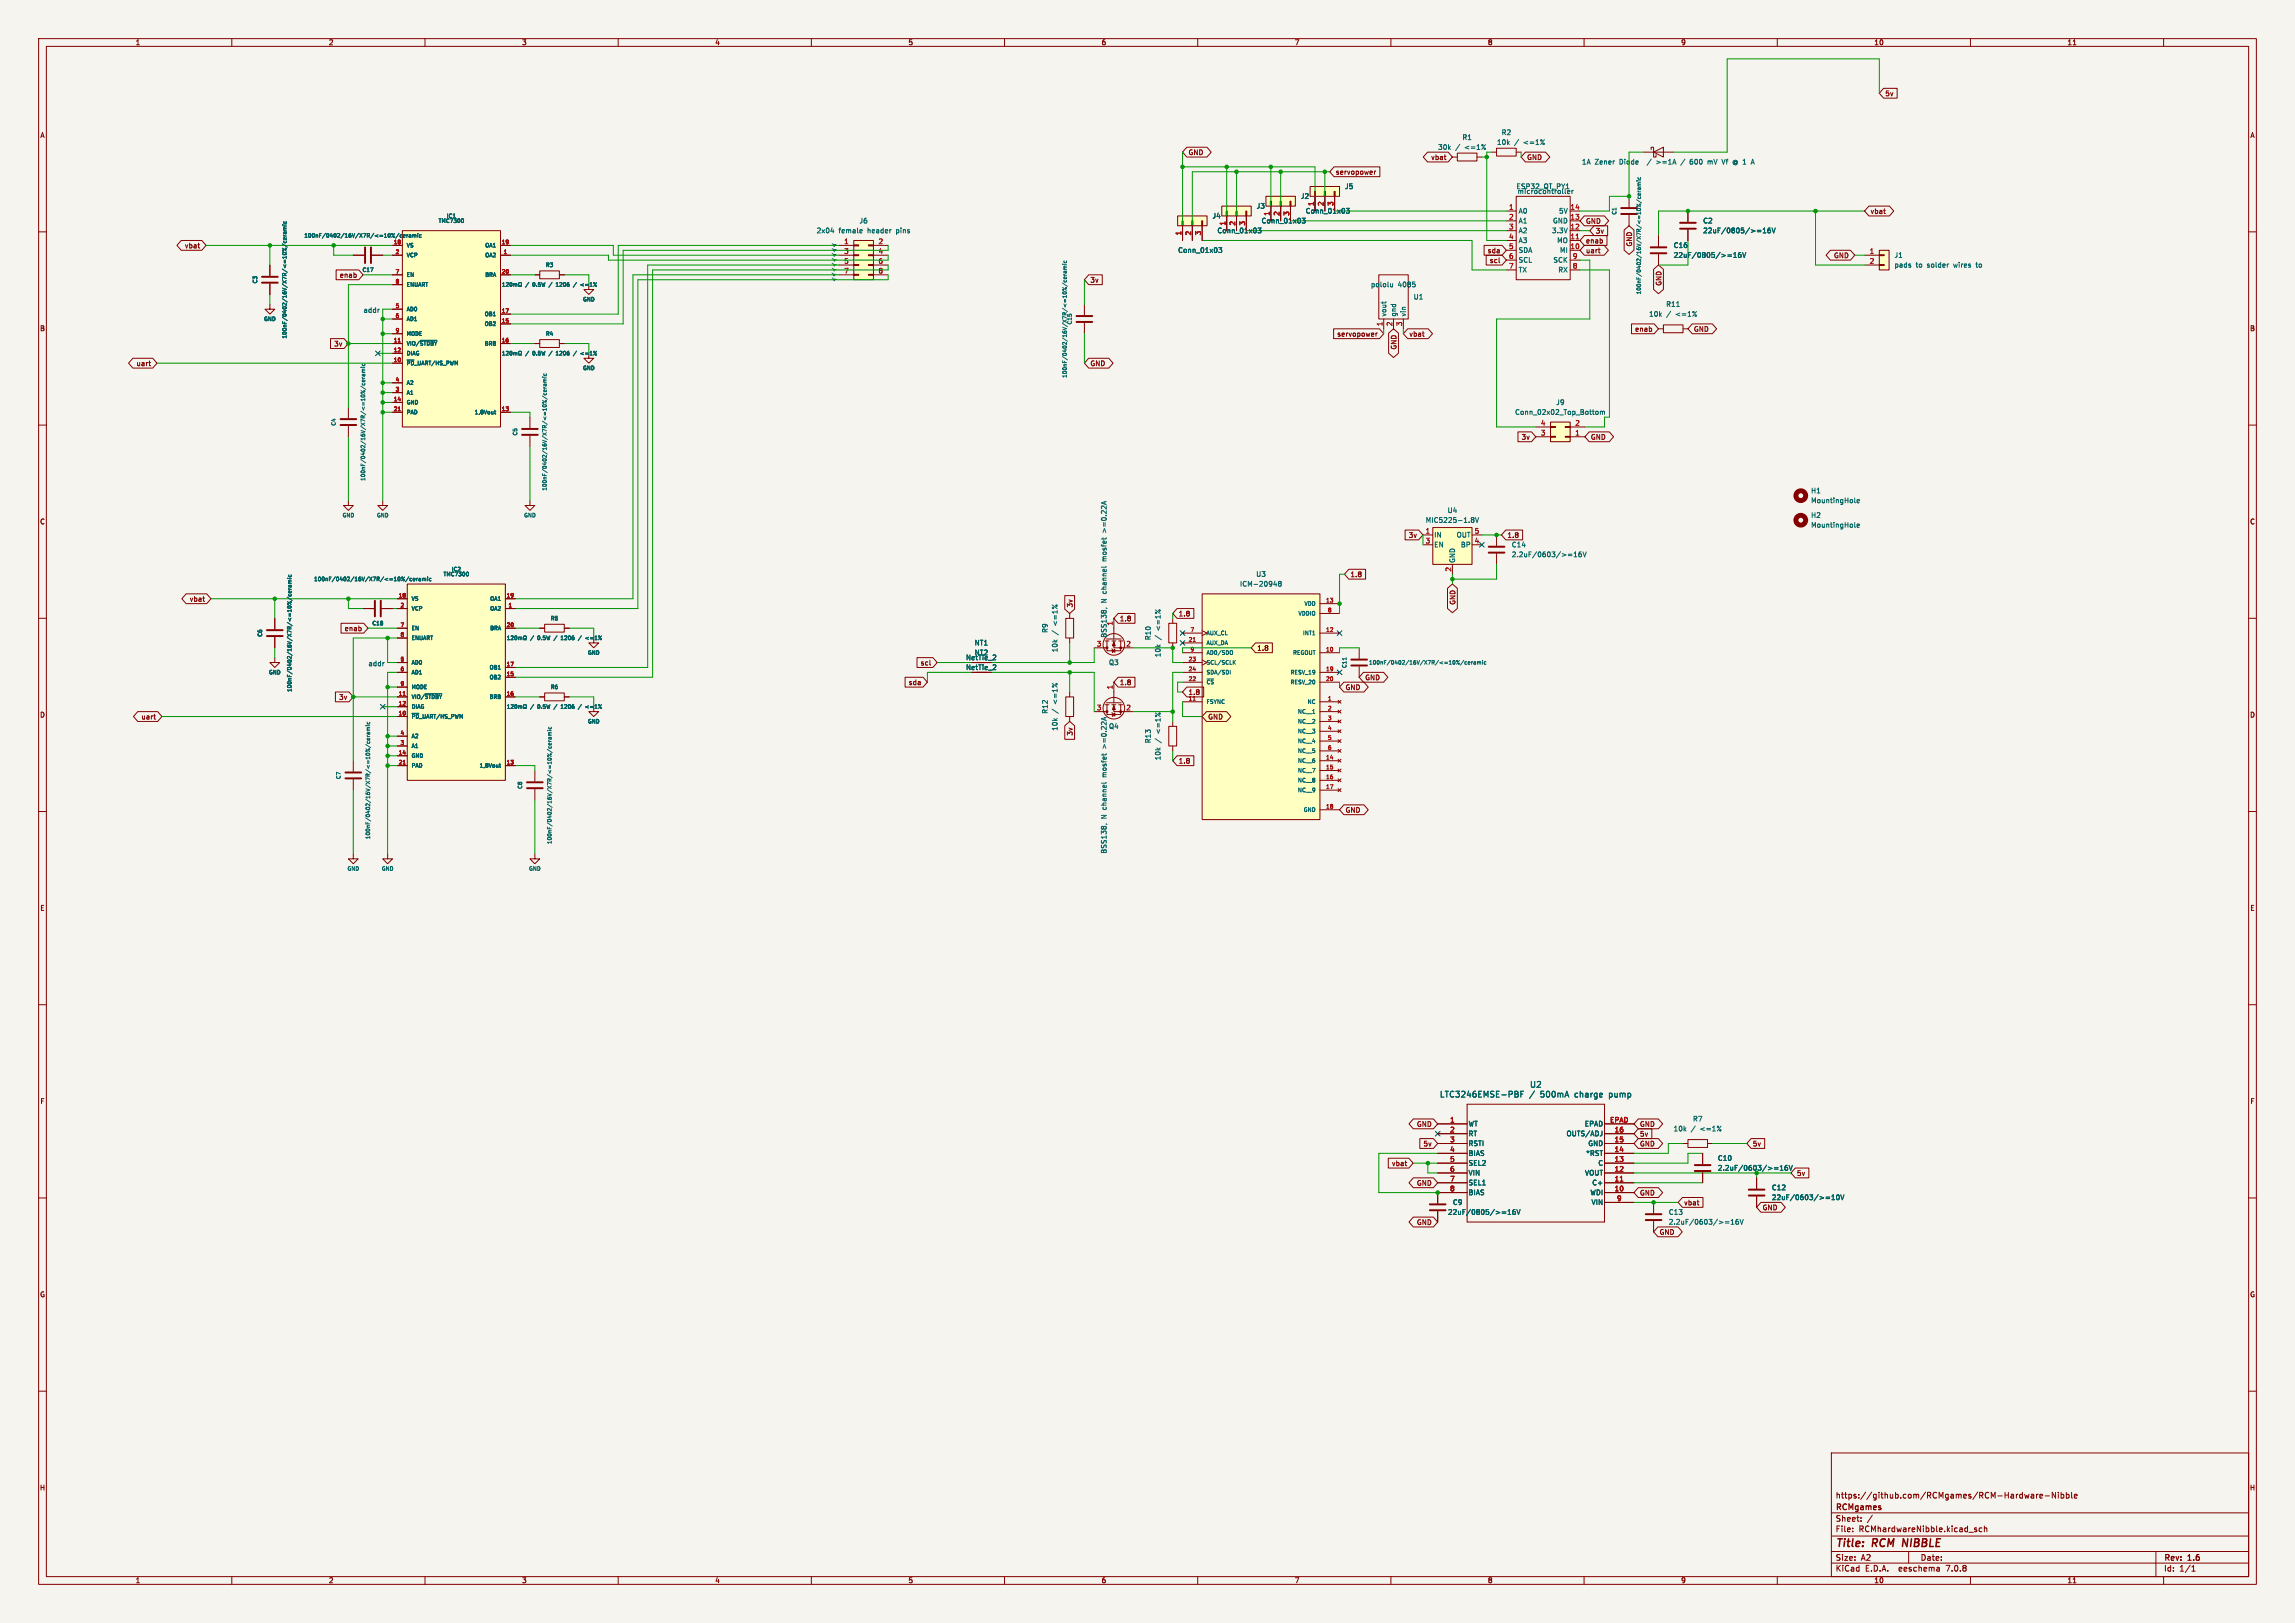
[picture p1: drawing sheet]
<svg xmlns="http://www.w3.org/2000/svg" width="594mm" height="420mm" viewBox="0 0 594 420" stroke-linecap="round" stroke-linejoin="round" font-family="sans-serif">
<defs><g id="words">
<g font-size="2.8" fill="#840000">
<text x="475" y="400.9">Title:</text>
<text x="484.7" y="400.9">RCM</text>
<text x="493.3" y="400.9">NIBBLE</text>
</g>
<g font-size="2.1" fill="#006464">
<text x="395.9" y="281.7">U2</text>
<text x="372.6" y="284.2">LTC3246EMSE-PBF</text>
<text x="398.7" y="284.2">500mA</text>
<text x="407.7" y="284.2">charge</text>
<text x="416.7" y="284.2">pump</text>
</g>
<g font-size="2.1" fill="#840000">
<text x="475" y="388">https://github.com/RCMgames/RCM-Hardware-Nibble</text>
<text x="475" y="394">Sheet:</text>
<text x="475" y="391.2">RCMgames</text>
<text x="475" y="396.7">File:</text>
<text x="481.1" y="396.7">RCMhardwareNibble.kicad_sch</text>
<text x="475" y="406.9">KiCad</text>
<text x="475" y="404.1">Size:</text>
<text x="481.7" y="404.1">A2</text>
<text x="482.7" y="406.9">E.D.A.</text>
<text x="491.6" y="406.9">eeschema</text>
<text x="497" y="404.1">Date:</text>
<text x="504" y="406.9">7.0.8</text>
<text x="560" y="404.3">Rev:</text>
<text x="560" y="406.9">Id:</text>
<text x="564.1" y="406.9">1/1</text>
<text x="566.4" y="404.3">1.6</text>
</g>
<g font-size="1.8" fill="#840000">
<text x="35" y="11.9">1</text>
<text x="85" y="11.9">2</text>
<text x="135" y="11.9">3</text>
<text x="185" y="11.9">4</text>
<text x="235" y="11.9">5</text>
<text x="285" y="11.9">6</text>
<text x="335" y="11.9">7</text>
<text x="385" y="11.9">8</text>
<text x="435" y="11.9">9</text>
<text x="485" y="11.9">10</text>
<text x="535" y="11.9">11</text>
<text x="487.8" y="25.1">5v</text>
<text x="10.3" y="35.9">A</text>
<text x="582.3" y="35.9">A</text>
<text x="307.5" y="40.3">GND</text>
<text x="370.3" y="41.6">vbat</text>
<text x="395.1" y="41.6">GND</text>
<text x="345.6" y="45.4">servopower</text>
<text x="410.4" y="58.1">GND</text>
<text x="484" y="55.6">vbat</text>
<text x="47.7" y="64.5">vbat</text>
<text x="384.9" y="65.7">sda</text>
<text x="410.4" y="65.7">uart</text>
<text x="410.4" y="63.2">enab</text>
<text x="412.9" y="60.6">3v</text>
<text x="422.6" y="63.9" transform="rotate(-90 422.6 63.9)">GND</text>
<text x="385.5" y="68.3">scl</text>
<text x="474.6" y="67">GND</text>
<text x="87.8" y="72.1">enab</text>
<text x="282.1" y="73.3">3v</text>
<text x="430.2" y="74.1" transform="rotate(-90 430.2 74.1)">GND</text>
<text x="10.3" y="85.9">B</text>
<text x="86.4" y="89.9">3v</text>
<text x="346" y="87.3">servopower</text>
<text x="364.7" y="87.3">vbat</text>
<text x="423.1" y="86">enab</text>
<text x="438.3" y="86">GND</text>
<text x="582.3" y="85.9">B</text>
<text x="35.2" y="94.9">uart</text>
<text x="282.1" y="94.9">GND</text>
<text x="361.6" y="90.6" transform="rotate(-90 361.6 90.6)">GND</text>
<text x="393.7" y="114">3v</text>
<text x="411.6" y="114">GND</text>
<text x="10.3" y="135.9">C</text>
<text x="582.3" y="135.9">C</text>
<text x="364.5" y="139.4">3v</text>
<text x="390.1" y="139.4">1.8</text>
<text x="349.4" y="149.5">1.8</text>
<text x="49" y="155.9">vbat</text>
<text x="277.8" y="157.3" transform="rotate(-90 277.8 157.3)">3v</text>
<text x="289.7" y="161">1.8</text>
<text x="305" y="159.7">1.8</text>
<text x="376.9" y="156.6" transform="rotate(-90 376.9 156.6)">GND</text>
<text x="89.1" y="163.5">enab</text>
<text x="238.2" y="172.4">scl</text>
<text x="249.9" y="171">NetTie_2</text>
<text x="249.9" y="173.6">NetTie_2</text>
<text x="325.3" y="168.6">1.8</text>
<text x="235.1" y="177.5">sda</text>
<text x="289.7" y="177.5">1.8</text>
<text x="348.1" y="178.8">GND</text>
<text x="353.2" y="176.2">GND</text>
<text x="10.3" y="185.9">D</text>
<text x="87.6" y="181.3">3v</text>
<text x="307.5" y="180">1.8</text>
<text x="582.3" y="185.9">D</text>
<text x="36.5" y="186.4">uart</text>
<text x="277.8" y="190.5" transform="rotate(-90 277.8 190.5)">3v</text>
<text x="312.6" y="186.4">GND</text>
<text x="305" y="197.8">1.8</text>
<text x="348.1" y="210.5">GND</text>
<text x="10.3" y="235.9">E</text>
<text x="582.3" y="235.9">E</text>
<text x="10.3" y="285.9">F</text>
<text x="582.3" y="285.9">F</text>
<text x="366.6" y="291.8">GND</text>
<text x="424.3" y="291.8">GND</text>
<text x="368.3" y="296.9">5v</text>
<text x="424.3" y="294.3">5v</text>
<text x="424.3" y="296.9">GND</text>
<text x="453.6" y="296.9">5v</text>
<text x="360.1" y="301.9">vbat</text>
<text x="465" y="304.5">5v</text>
<text x="366.6" y="307">GND</text>
<text x="424.3" y="309.6">GND</text>
<text x="366.6" y="317.2">GND</text>
<text x="435.8" y="312.1">vbat</text>
<text x="456.1" y="313.4">GND</text>
<text x="429.4" y="319.7">GND</text>
<text x="10.3" y="335.9">G</text>
<text x="582.3" y="335.9">G</text>
<text x="10.2" y="385.9">H</text>
<text x="582.2" y="385.9">H</text>
<text x="35" y="409.9">1</text>
<text x="85" y="409.9">2</text>
<text x="135" y="409.9">3</text>
<text x="185" y="409.9">4</text>
<text x="235" y="409.9">5</text>
<text x="285" y="409.9">6</text>
<text x="335" y="409.9">7</text>
<text x="385" y="409.9">8</text>
<text x="435" y="409.9">9</text>
<text x="485" y="409.9">10</text>
<text x="535" y="409.9">11</text>
</g>
<g font-size="1.8" fill="#006464">
<text x="388.5" y="35.2">R2</text>
<text x="372.1" y="39">30k</text>
<text x="376.7" y="39">/</text>
<text x="378.4" y="36.4">R1</text>
<text x="379.2" y="39">&lt;=1%</text>
<text x="387.3" y="37.7">10k</text>
<text x="392" y="37.7">/</text>
<text x="394.5" y="37.7">&lt;=1%</text>
<text x="409.3" y="42.8">1A</text>
<text x="412.8" y="42.8">Zener</text>
<text x="419.3" y="42.8">Diode</text>
<text x="426.9" y="42.8">/</text>
<text x="429.4" y="42.8">&gt;=1A</text>
<text x="438.5" y="42.8">600</text>
<text x="443.3" y="42.8">mV</text>
<text x="447.3" y="42.8">Vf</text>
<text x="450.2" y="42.8">@ 1</text>
<text x="336.6" y="51.7">J2</text>
<text x="348" y="49.1">J5</text>
<text x="392.4" y="49.1">ESP32_QT_PY1</text>
<text x="392.7" y="50.4">microcontroller</text>
<text x="222.3" y="58">J6</text>
<text x="313.7" y="56.7">J4</text>
<text x="325.1" y="54.2">J3</text>
<text x="326.4" y="58">Conn_01x03</text>
<text x="337.8" y="55.5">Conn_01x03</text>
<text x="392.9" y="55.5">A0</text>
<text x="392.9" y="58">A1</text>
<text x="401.8" y="58">GND</text>
<text x="403.4" y="55.5">5V</text>
<text x="440.7" y="58">C2</text>
<text x="211.3" y="60.6">2x04</text>
<text x="217.1" y="60.6">female</text>
<text x="224.7" y="60.6">header</text>
<text x="232.3" y="60.6">pins</text>
<text x="304.8" y="65.6">Conn_01x03</text>
<text x="315" y="60.6">Conn_01x03</text>
<text x="392.9" y="60.6">A2</text>
<text x="392.9" y="63.1">A3</text>
<text x="392.9" y="65.6">SDA</text>
<text x="401.6" y="60.6">3.3V</text>
<text x="402.9" y="63.1">MO</text>
<text x="403.6" y="65.6">MI</text>
<text x="433.1" y="64.4">C16</text>
<text x="440.7" y="60.6">22uF/0805/&gt;=16V</text>
<text x="392.9" y="68.2">SCL</text>
<text x="392.9" y="70.7">TX</text>
<text x="401.9" y="68.2">SCK</text>
<text x="403.2" y="70.7">RX</text>
<text x="433.1" y="66.9">22uF/0805/&gt;=16V</text>
<text x="490.2" y="66.9">J1</text>
<text x="490.2" y="69.4">pads</text>
<text x="495.9" y="69.4">to</text>
<text x="498.9" y="69.4">solder</text>
<text x="506" y="69.4">wires</text>
<text x="512" y="69.4">to</text>
<text x="354.7" y="74.5">pololu</text>
<text x="361.8" y="74.5">4085</text>
<text x="365.8" y="77.7">U1</text>
<text x="359" y="82" transform="rotate(-90 359 82)">vout</text>
<text x="361.5" y="82" transform="rotate(-90 361.5 82)">gnd</text>
<text x="364.1" y="82" transform="rotate(-90 364.1 82)">vin</text>
<text x="426.7" y="82.1">10k</text>
<text x="431.1" y="79.6">R11</text>
<text x="431.3" y="82.1">/</text>
<text x="433.8" y="82.1">&lt;=1%</text>
<text x="392" y="107.5">Conn_02x02_Top_Bottom</text>
<text x="402.7" y="105">J9</text>
<text x="468.6" y="127.9">H1</text>
<text x="468.6" y="130.4">MountingHole</text>
<text x="286.6" y="137.4" transform="rotate(-90 286.6 137.4)">&gt;=0.22A</text>
<text x="368.9" y="135.5">MIC5225-1.8V</text>
<text x="374.5" y="132.9">U4</text>
<text x="468.6" y="134.2">H2</text>
<text x="468.6" y="136.8">MountingHole</text>
<text x="371.1" y="139.3">IN</text>
<text x="371.1" y="141.8">EN</text>
<text x="376.9" y="139.3">OUT</text>
<text x="378" y="141.8">BP</text>
<text x="391.2" y="141.8">C14</text>
<text x="286.6" y="144.9" transform="rotate(-90 286.6 144.9)">mosfet</text>
<text x="325" y="149.5">U3</text>
<text x="376.8" y="145.8" transform="rotate(-90 376.8 145.8)">GND</text>
<text x="391.2" y="144.4">2.2uF/0603/&gt;=16V</text>
<text x="320.8" y="152">ICM-20948</text>
<text x="273.9" y="161.8" transform="rotate(-90 273.9 161.8)">&lt;=1%</text>
<text x="286.6" y="156" transform="rotate(-90 286.6 156)">N channel</text>
<text x="288" y="162" transform="rotate(-90 288 162)">1</text>
<text x="252.1" y="167.2">NT1</text>
<text x="271.4" y="163.9" transform="rotate(-90 271.4 163.9)">R9</text>
<text x="273.9" y="164.3" transform="rotate(-90 273.9 164.3)">/</text>
<text x="286.6" y="165.1" transform="rotate(-90 286.6 165.1)">BSS138,</text>
<text x="298" y="165.8" transform="rotate(-90 298 165.8)">R10</text>
<text x="300.6" y="165.6" transform="rotate(-90 300.6 165.6)">/</text>
<text x="300.6" y="163.1" transform="rotate(-90 300.6 163.1)">&lt;=1%</text>
<text x="252.1" y="169.8">NT2</text>
<text x="273.9" y="168.9" transform="rotate(-90 273.9 168.9)">10k</text>
<text x="286.9" y="172.3">Q3</text>
<text x="300.6" y="170.2" transform="rotate(-90 300.6 170.2)">10k</text>
<text x="271.4" y="184.8" transform="rotate(-90 271.4 184.8)">R12</text>
<text x="273.9" y="184.6" transform="rotate(-90 273.9 184.6)">/</text>
<text x="273.9" y="182.1" transform="rotate(-90 273.9 182.1)">&lt;=1%</text>
<text x="273.9" y="189.2" transform="rotate(-90 273.9 189.2)">10k</text>
<text x="286.9" y="188.8">Q4</text>
<text x="300.6" y="189.7" transform="rotate(-90 300.6 189.7)">&lt;=1%</text>
<text x="286.6" y="193.2" transform="rotate(-90 286.6 193.2)">&gt;=0.22A</text>
<text x="298" y="192.4" transform="rotate(-90 298 192.4)">R13</text>
<text x="300.6" y="196.9" transform="rotate(-90 300.6 196.9)">10k</text>
<text x="300.6" y="192.2" transform="rotate(-90 300.6 192.2)">/</text>
<text x="286.6" y="200.8" transform="rotate(-90 286.6 200.8)">mosfet</text>
<text x="286.6" y="211.9" transform="rotate(-90 286.6 211.9)">N channel</text>
<text x="286.6" y="221" transform="rotate(-90 286.6 221)">BSS138,</text>
<text x="380" y="291.7">WT</text>
<text x="410.1" y="291.7">EPAD</text>
<text x="433.1" y="293">10k</text>
<text x="437.7" y="293">/</text>
<text x="438.1" y="290.4">R7</text>
<text x="440.2" y="293">&lt;=1%</text>
<text x="380" y="294.2">RT</text>
<text x="380" y="296.8">RSTI</text>
<text x="380" y="299.3">BIAS</text>
<text x="405.3" y="294.2">OUTS/ADJ</text>
<text x="410.4" y="299.3">*RST</text>
<text x="411" y="296.8">GND</text>
<text x="380" y="301.9">SEL2</text>
<text x="380" y="304.4">VIN</text>
<text x="410.1" y="304.4">VOUT</text>
<text x="413.6" y="301.9">C</text>
<text x="444.5" y="300.6">C10</text>
<text x="444.5" y="303.1">2.2uF/0603/&gt;=16V</text>
<text x="380" y="306.9">SEL1</text>
<text x="380" y="309.5">BIAS</text>
<text x="411.5" y="309.5">WDI</text>
<text x="412" y="306.9">C+</text>
<text x="458.5" y="308.2">C12</text>
<text x="458.5" y="310.7">22uF/0603/&gt;=10V</text>
<text x="374.7" y="314.6">22uF/0805/&gt;=16V</text>
<text x="375.9" y="312">C9</text>
<text x="411.8" y="312">VIN</text>
<text x="431.8" y="314.6">C13</text>
<text x="431.8" y="317.1">2.2uF/0603/&gt;=16V</text>
</g>
<g font-size="1.8" fill="#a90000">
<text x="340.1" y="53.4" transform="rotate(-90 340.1 53.4)">1</text>
<text x="342.6" y="53.4" transform="rotate(-90 342.6 53.4)">2</text>
<text x="345.2" y="53.4" transform="rotate(-90 345.2 53.4)">3</text>
<text x="317.2" y="58.5" transform="rotate(-90 317.2 58.5)">1</text>
<text x="319.8" y="58.5" transform="rotate(-90 319.8 58.5)">2</text>
<text x="322.3" y="58.5" transform="rotate(-90 322.3 58.5)">3</text>
<text x="328.7" y="56" transform="rotate(-90 328.7 56)">1</text>
<text x="331.2" y="56" transform="rotate(-90 331.2 56)">2</text>
<text x="333.8" y="56" transform="rotate(-90 333.8 56)">3</text>
<text x="390.5" y="54.4">1</text>
<text x="390.5" y="56.9">2</text>
<text x="390.5" y="59.4">3</text>
<text x="406.4" y="59.4">12</text>
<text x="406.4" y="56.9">13</text>
<text x="406.4" y="54.4">14</text>
<text x="218.4" y="63.2">1</text>
<text x="218.4" y="65.8">3</text>
<text x="227.3" y="63.2">2</text>
<text x="227.3" y="65.8">4</text>
<text x="305.8" y="61" transform="rotate(-90 305.8 61)">1</text>
<text x="308.4" y="61" transform="rotate(-90 308.4 61)">2</text>
<text x="310.9" y="61" transform="rotate(-90 310.9 61)">3</text>
<text x="390.5" y="62">4</text>
<text x="390.5" y="64.5">5</text>
<text x="406.4" y="64.5">10</text>
<text x="406.4" y="62">11</text>
<text x="483.8" y="65.8">1</text>
<text x="218.4" y="68.3">5</text>
<text x="218.4" y="70.9">7</text>
<text x="227.3" y="68.3">6</text>
<text x="227.3" y="70.9">8</text>
<text x="390.5" y="67.1">6</text>
<text x="390.5" y="69.6">7</text>
<text x="407" y="69.6">8</text>
<text x="407" y="67.1">9</text>
<text x="483.8" y="68.3">2</text>
<text x="357.9" y="84.5" transform="rotate(-90 357.9 84.5)">1</text>
<text x="360.4" y="84.5" transform="rotate(-90 360.4 84.5)">2</text>
<text x="363" y="84.5" transform="rotate(-90 363 84.5)">3</text>
<text x="398.7" y="112.8">3</text>
<text x="398.7" y="110.2">4</text>
<text x="407.6" y="112.8">1</text>
<text x="407.6" y="110.2">2</text>
<text x="368.9" y="138.2">1</text>
<text x="368.9" y="140.7">3</text>
<text x="381.6" y="140.7">4</text>
<text x="381.6" y="138.2">5</text>
<text x="375.7" y="148" transform="rotate(-90 375.7 148)">2</text>
<text x="283.8" y="167.4">3</text>
<text x="291.4" y="167.4">2</text>
<text x="288" y="178.5" transform="rotate(-90 288 178.5)">1</text>
<text x="283.8" y="183.9">3</text>
<text x="291.4" y="183.9">2</text>
<text x="375.2" y="290.6">1</text>
<text x="375.2" y="293.1">2</text>
<text x="416.6" y="290.6">EPAD</text>
<text x="417.8" y="293.1">16</text>
<text x="375.2" y="295.7">3</text>
<text x="375.2" y="298.2">4</text>
<text x="417.8" y="298.2">14</text>
<text x="417.8" y="295.7">15</text>
<text x="375.2" y="300.7">5</text>
<text x="375.2" y="303.3">6</text>
<text x="375.2" y="305.8">7</text>
<text x="417.8" y="305.8">11</text>
<text x="417.8" y="303.3">12</text>
<text x="417.8" y="300.7">13</text>
<text x="375.2" y="308.4">8</text>
<text x="417.8" y="308.4">10</text>
<text x="418.4" y="310.9">9</text>
</g>
<g font-size="1.8" fill="#0000c2">
<text x="94" y="81">addr</text>
<text x="95.2" y="172.5">addr</text>
</g>
<g font-size="1.4" fill="#006464">
<text x="113.4" y="57.9">TMC7300</text>
<text x="115.5" y="56.6">IC1</text>
<text x="418.6" y="55.7" transform="rotate(-90 418.6 55.7)">C1</text>
<text x="78.6" y="61.7">100nF/0402/16V/X7R/&lt;=10%/ceramic</text>
<text x="105.2" y="64.2">VS</text>
<text x="125.4" y="64.2">OA1</text>
<text x="93.7" y="70.6">C17</text>
<text x="105.2" y="66.8">VCP</text>
<text x="105.2" y="71.8">EN</text>
<text x="125.4" y="66.8">OA2</text>
<text x="125.4" y="71.8">BRA</text>
<text x="141.1" y="69.3">R3</text>
<text x="66.8" y="73.5" transform="rotate(-90 66.8 73.5)">C3</text>
<text x="105.2" y="74.4">ENUART</text>
<text x="136" y="74.4">/</text>
<text x="144.7" y="74.4">1206</text>
<text x="151.5" y="74.4">&lt;=1%</text>
<text x="424.9" y="76.3" transform="rotate(-90 424.9 76.3)">100nF/0402/16V/X7R/&lt;=10%/ceramic</text>
<text x="68.2" y="83.3">GND</text>
<text x="105.2" y="80.7">AD0</text>
<text x="105.2" y="83.3">AD1</text>
<text x="125.3" y="82">OB1</text>
<text x="150.8" y="78.2">GND</text>
<text x="74.4" y="87.8" transform="rotate(-90 74.4 87.8)">100nF/0402/16V/X7R/&lt;=10%/ceramic</text>
<text x="105.2" y="89.6">VIO/~{STDBY}</text>
<text x="105.2" y="87.1">MODE</text>
<text x="125.3" y="84.5">OB2</text>
<text x="125.3" y="89.6">BRB</text>
<text x="141.1" y="87.1">R4</text>
<text x="277.6" y="84.1" transform="rotate(-90 277.6 84.1)">C15</text>
<text x="105.2" y="94.7">~{PD}_UART/HS_PWM</text>
<text x="105.2" y="92.2">DIAG</text>
<text x="136" y="92.2">/</text>
<text x="144.7" y="92.2">1206</text>
<text x="150.8" y="96">GND</text>
<text x="151.5" y="92.2">&lt;=1%</text>
<text x="105.2" y="99.8">A2</text>
<text x="276.3" y="97.9" transform="rotate(-90 276.3 97.9)">100nF/0402/16V/X7R/&lt;=10%/ceramic</text>
<text x="105.2" y="104.9">GND</text>
<text x="105.2" y="102.3">A1</text>
<text x="105.2" y="107.4">PAD</text>
<text x="122.7" y="107.4">1,8Vout</text>
<text x="87.1" y="110.3" transform="rotate(-90 87.1 110.3)">C4</text>
<text x="134.1" y="112.9" transform="rotate(-90 134.1 112.9)">C5</text>
<text x="94.7" y="124.6" transform="rotate(-90 94.7 124.6)">100nF/0402/16V/X7R/&lt;=10%/ceramic</text>
<text x="141.7" y="127.1" transform="rotate(-90 141.7 127.1)">100nF/0402/16V/X7R/&lt;=10%/ceramic</text>
<text x="88.5" y="134.1">GND</text>
<text x="97.4" y="134.1">GND</text>
<text x="135.5" y="134.1">GND</text>
<text x="114.7" y="149.3">TMC7300</text>
<text x="116.8" y="148">IC2</text>
<text x="81.2" y="150.6">100nF/0402/16V/X7R/&lt;=10%/ceramic</text>
<text x="106.4" y="155.7">VS</text>
<text x="126.7" y="155.7">OA1</text>
<text x="106.4" y="158.2">VCP</text>
<text x="126.7" y="158.2">OA2</text>
<text x="142.4" y="160.7">R5</text>
<text x="335.9" y="159.5">VDDIO</text>
<text x="337.5" y="156.9">VDD</text>
<text x="68" y="164.9" transform="rotate(-90 68 164.9)">C6</text>
<text x="96.2" y="162">C18</text>
<text x="106.4" y="163.3">EN</text>
<text x="106.4" y="165.8">ENUART</text>
<text x="126.7" y="163.3">BRA</text>
<text x="137.3" y="165.8">/</text>
<text x="145.9" y="165.8">1206</text>
<text x="152.8" y="165.8">&lt;=1%</text>
<text x="312.2" y="167.1">AUX_DA</text>
<text x="312.2" y="164.6">AUX_CL</text>
<text x="337.1" y="164.6">INT1</text>
<text x="106.4" y="172.2">AD0</text>
<text x="126.6" y="173.4">OB1</text>
<text x="152" y="169.6">GND</text>
<text x="312.2" y="172.2">SCL/SCLK</text>
<text x="312.2" y="169.6">AD0/SDO</text>
<text x="334.5" y="169.6">REGOUT</text>
<text x="348.7" y="173" transform="rotate(-90 348.7 173)">C11</text>
<text x="354.2" y="172.2">100nF/0402/16V/X7R/&lt;=10%/ceramic</text>
<text x="69.5" y="174.7">GND</text>
<text x="75.7" y="179.2" transform="rotate(-90 75.7 179.2)">100nF/0402/16V/X7R/&lt;=10%/ceramic</text>
<text x="106.4" y="174.7">AD1</text>
<text x="106.4" y="178.5">MODE</text>
<text x="126.6" y="176">OB2</text>
<text x="142.4" y="178.5">R6</text>
<text x="312.2" y="177.3">~{CS}</text>
<text x="312.2" y="174.7">SDA/SDI</text>
<text x="333.9" y="174.7">RESV_19</text>
<text x="333.9" y="177.3">RESV_20</text>
<text x="106.4" y="181.1">VIO/~{STDBY}</text>
<text x="106.4" y="183.6">DIAG</text>
<text x="126.6" y="181.1">BRB</text>
<text x="137.3" y="183.6">/</text>
<text x="145.9" y="183.6">1206</text>
<text x="152.8" y="183.6">&lt;=1%</text>
<text x="312.2" y="182.3">FSYNC</text>
<text x="335.8" y="184.9">NC__1</text>
<text x="338.3" y="182.3">NC</text>
<text x="106.4" y="186.1">~{PD}_UART/HS_PWM</text>
<text x="106.4" y="191.2">A2</text>
<text x="152" y="187.4">GND</text>
<text x="335.8" y="187.4">NC__2</text>
<text x="335.8" y="190">NC__3</text>
<text x="106.4" y="196.3">GND</text>
<text x="106.4" y="193.8">A1</text>
<text x="335.8" y="197.6">NC__6</text>
<text x="335.8" y="192.5">NC__4</text>
<text x="335.8" y="195">NC__5</text>
<text x="88.4" y="201.8" transform="rotate(-90 88.4 201.8)">C7</text>
<text x="106.4" y="198.8">PAD</text>
<text x="124" y="198.8">1,8Vout</text>
<text x="335.8" y="200.1">NC__7</text>
<text x="335.8" y="202.7">NC__8</text>
<text x="135.3" y="204.3" transform="rotate(-90 135.3 204.3)">C8</text>
<text x="335.8" y="205.2">NC__9</text>
<text x="337.3" y="210.3">GND</text>
<text x="96" y="217.3" transform="rotate(-90 96 217.3)">100nF/0402/16V/X7R/&lt;=10%/ceramic</text>
<text x="143" y="218.6" transform="rotate(-90 143 218.6)">100nF/0402/16V/X7R/&lt;=10%/ceramic</text>
<text x="89.8" y="225.5">GND</text>
<text x="98.7" y="225.5">GND</text>
<text x="136.8" y="225.5">GND</text>
</g>
<g font-size="1.4" fill="#a90000">
<text x="101.8" y="63.2">18</text>
<text x="102.3" y="65.8">2</text>
<text x="129.7" y="63.2">19</text>
<text x="130.2" y="65.8">1</text>
<text x="102.3" y="70.9">7</text>
<text x="129.7" y="70.9">20</text>
<text x="102.3" y="73.4">8</text>
<text x="102.3" y="79.8">5</text>
<text x="102.3" y="82.3">6</text>
<text x="129.7" y="83.6">15</text>
<text x="129.7" y="81">17</text>
<text x="101.8" y="88.6">11</text>
<text x="102.3" y="86.1">9</text>
<text x="129.7" y="88.6">16</text>
<text x="101.8" y="93.7">10</text>
<text x="101.8" y="91.2">12</text>
<text x="102.3" y="101.3">3</text>
<text x="102.3" y="98.8">4</text>
<text x="101.8" y="103.9">14</text>
<text x="101.8" y="106.4">21</text>
<text x="129.7" y="106.4">13</text>
<text x="103.1" y="154.7">18</text>
<text x="131" y="154.7">19</text>
<text x="343.1" y="156">13</text>
<text x="103.5" y="157.2">2</text>
<text x="131.5" y="157.2">1</text>
<text x="343.6" y="158.5">8</text>
<text x="103.5" y="162.3">7</text>
<text x="103.5" y="164.8">8</text>
<text x="131" y="162.3">20</text>
<text x="307.5" y="166.1">21</text>
<text x="308" y="163.6">7</text>
<text x="343.1" y="163.6">12</text>
<text x="103.5" y="171.2">5</text>
<text x="103.5" y="173.7">6</text>
<text x="131" y="172.5">17</text>
<text x="307.5" y="171.2">23</text>
<text x="307.5" y="173.7">24</text>
<text x="308" y="168.7">9</text>
<text x="343.1" y="168.7">10</text>
<text x="343.1" y="173.7">19</text>
<text x="103.5" y="177.5">9</text>
<text x="131" y="175">15</text>
<text x="307.5" y="176.3">22</text>
<text x="343.1" y="176.3">20</text>
<text x="103.1" y="185.2">10</text>
<text x="103.1" y="180.1">11</text>
<text x="103.1" y="182.6">12</text>
<text x="131" y="180.1">16</text>
<text x="307.5" y="181.4">11</text>
<text x="343.6" y="181.4">1</text>
<text x="343.6" y="183.9">2</text>
<text x="103.5" y="190.2">4</text>
<text x="343.6" y="186.4">3</text>
<text x="343.6" y="189">4</text>
<text x="343.6" y="191.5">5</text>
<text x="103.1" y="195.3">14</text>
<text x="103.1" y="197.9">21</text>
<text x="103.5" y="192.8">3</text>
<text x="131" y="197.9">13</text>
<text x="343.1" y="196.6">14</text>
<text x="343.6" y="194.1">6</text>
<text x="343.1" y="199.1">15</text>
<text x="343.1" y="201.7">16</text>
<text x="343.1" y="204.2">17</text>
<text x="343.1" y="209.3">18</text>
</g>
</g></defs>
<path d="M0 0h594v420h-594z" fill="#f5f4ef" stroke="#f5f4ef" stroke-width=".26"/>
<g fill="none" stroke="#840000" stroke-width=".26">
<path d="M10 10h574v400h-574zM12 12h570v396h-570zM60 10v2M110 10v2M160 10v2M210 10v2M260 10v2M310 10v2M360 10v2M410 10v2M460 10v2M510 10v2"/>
<path d="M536.6 11.6h.7M560 10v2M307.2 38.1h5.2l1.1 1.3-1.1 1.2h-5.2l-1.1-1.2zM369.5 39.4h5.3l1.1 1.2-1.1 1.3h-5.3l-1.1-1.3zM377.2 39.6h5.1v2.1h-5.1zM386.1 39.4h1.2M387.3 38.4h5.1v2h-5.1zM392.4 39.4h1.3M394.8 39.4h5.2l1.1 1.2-1.1 1.3h-5.2l-1.1-1.3zM425.4 39.4h7.7M427.4 38.7v-.6h.6v2.5h.6v-.6M428 39.4l2.5-1.3v2.5z"/>
<path d="M487.5 22.9h3.5v2.5h-3.5l-1.1-1.3zM10 60h2M104.1 59.7h25.4v50.8h-25.4zM304.8 55.9h7.6v2.5h-7.6zM305.9 57.2h.3v1.2h-.3zM306.1 58.4v3.8M308.5 57.2h.2v1.2h-.2zM308.6 58.4v3.8M311 57.2h.3v1.2h-.3zM311.1 58.4v3.8M316.2 53.3h7.6v2.6h-7.6zM317.4 54.6h.2v1.3h-.2z"/>
<path d="M317.5 55.9v3.8M319.9 54.6h.3v1.3h-.3zM320 55.9v3.8M322.5 54.6h.2v1.3h-.2zM322.6 55.9v3.8M327.7 50.8h7.6v2.5h-7.6zM328.8 52.1h.3v1.2h-.3zM328.9 53.3v3.9M331.3 52.1h.3v1.2h-.3zM331.5 53.3v3.9M333.9 52.1h.2v1.2h-.2zM334 53.3v3.9"/>
<path d="M339.1 48.3h7.6v2.5h-7.6zM340.2 49.5h.3v1.3h-.3zM340.4 50.8v3.8M342.8 49.5h.2v1.3h-.2zM342.9 50.8v3.8M345.3 43.2h11.8v2.5h-11.8l-1.1-1.2zM345.3 49.5h.3v1.3h-.3zM345.4 50.8v3.8M355.7 44.3v.8M356.1 44.3l-.4 .2M373.8 40.5h.5M374.1 41.3h.2"/>
<path d="M375.9 40.6h1.3M382.3 40.6h1.2M389.9 54.6h2.5M389.9 59.7h2.5M389.9 57.2h2.5M392.4 50.8h14v21.6h-14zM406.4 54.6h2.5M406.4 59.7h2.5M406.4 57.2h2.5M410.1 55.9h5.2l1.1 1.3-1.1 1.2h-5.2l-1.2-1.2zM412.6 58.4h3.5v2.6h-3.5l-1.1-1.3zM420.4 59.5l1.2-1.1 1.3 1.1v5.2l-1.3 1.1-1.2-1.1z"/>
<path d="M421.6 50.8v2.8M421.6 55.6v2.8M436.9 54.6v2.8M436.9 59.4v2.8M483.7 53.3h5.3l1.1 1.3-1.1 1.3h-5.3l-1.1-1.3zM487.5 54.4h.5M487.9 55.3h.1M582 60h2M46.9 62.2h5.3l1.1 1.3-1.1 1.3h-5.3l-1.1-1.3zM51.2 63.3h.5M51.6 64.2h.1M69.8 78.7v1.3h1.3l-1.3 1.3-1.2-1.3h1.2"/>
<path d="M69.8 68.6v2.8M69.8 73.4v2.8M87 69.9h5.9l1.1 1.2-1.1 1.3h-5.9zM91.4 66h2.8M96.3 66h2.8M101.6 63.5h2.5M101.6 66h2.5M101.6 71.1h2.5M101.6 73.7h2.5M129.5 63.5h2.6M129.5 66h2.6M129.5 71.1h2.6"/>
<path d="M138.4 71.1h1.3M139.7 70.1h5.1v2h-5.1zM144.8 71.1h1.2M152.4 73.7v1.2h1.3l-1.3 1.3-1.3-1.3h1.3M217.2 63.5h3.8M217.2 66h3.8M217.2 68.6h3.8M217.2 71.1h3.8M221 71h1.2v.2h-1.2zM221 68.5h1.2v.2h-1.2zM221 65.9h1.2v.3h-1.2zM221 63.4h1.2v.2h-1.2z"/>
<path d="M221 62.2h5.1v10.2h-5.1zM224.8 71h1.3v.2h-1.3zM224.8 68.5h1.3v.2h-1.3zM224.8 65.9h1.3v.3h-1.3zM224.8 63.4h1.3v.2h-1.3zM226.1 63.5h3.8M226.1 66h3.8M226.1 68.6h3.8M226.1 71.1h3.8M280.7 78.7v2.8M281.8 71.1h3.5v2.6h-3.5l-1.1-1.3zM356.9 71.1h7.6v11.5h-7.6z"/>
<path d="M384.1 63.5h4.7l1.1 1.3-1.1 1.2h-4.7zM384.7 66h4.1l1.1 1.3-1.1 1.3h-4.1zM388.1 67.9l.1 .1M389.9 64.8h2.5M389.9 62.2h2.5M389.9 67.3h2.5M389.9 69.9h2.5M406.4 64.8h2.5M406.4 62.2h2.5M406.4 67.3h2.5M406.4 69.9h2.5M410.1 63.5h5.1l1.1 1.3-1.1 1.2h-5.1l-1.2-1.2z"/>
<path d="M410.1 61h5.8v2.5h-5.8l-1.2-1.3zM413.7 64.6h.5M413.9 65.4h.3M428 69.7l1.3-1.1 1.2 1.1v5.2l-1.2 1.1-1.3-1.1zM429.3 61v2.8M429.3 65.8v2.8M473.7 64.8h5.2l1.2 1.2-1.2 1.3h-5.2l-1.1-1.3zM482.6 66h3.8M482.6 68.6h3.8M486.4 68.5h1.3v.2h-1.3zM486.4 65.9h1.3v.3h-1.3zM486.4 64.8h2.5v5.1h-2.5z"/>
<path d="M34.4 92.7h5.1l1.1 1.3-1.1 1.3h-5.1l-1.1-1.3zM38.5 93.8h.5M38.7 94.6l.3 .1M85.5 87.6h3.6l1.1 1.3-1.1 1.3h-3.6zM101.6 94h2.5M101.6 88.9h2.5M101.6 91.4h2.5M101.6 99.1h2.5M101.6 80h2.5M101.6 82.6h2.5M101.6 86.4h2.5M129.5 88.9h2.6"/>
<path d="M129.5 83.8h2.6M129.5 81.3h2.6M138.4 88.9h1.3M139.7 87.9h5.1v2h-5.1zM144.8 88.9h1.2M152.4 91.4v1.3h1.3l-1.3 1.3-1.3-1.3h1.3M280.7 83.6v2.8M281.8 92.7h5.2l1.1 1.3-1.1 1.3h-5.2l-1.1-1.3zM345.2 85.1h11.8l1.1 1.3-1.1 1.2h-11.8zM356.1 86.2v.8M356.5 86.2l-.4 .2M358.1 82.6v2.5"/>
<path d="M359.4 86.2l1.3-1.1 1.2 1.1v5.2l-1.2 1.1-1.3-1.1zM360.7 82.6v2.5M363.2 82.6v2.5M364.3 85.1h5.4l1.1 1.3-1.1 1.2h-5.4l-1.1-1.2zM368.1 86.2h.5M368.5 87h.1M422.3 83.8h5.8l1.2 1.3-1.2 1.3h-5.8zM429.3 85.1h1.2M430.5 84.1h5.1v2h-5.1zM435.6 85.1h1.3M438 83.8h5.2l1.1 1.3-1.1 1.3h-5.2l-1.1-1.3zM10 110h2"/>
<path d="M90.2 105.4v2.8M90.2 110.2v2.8M101.6 106.7h2.5M101.6 104.1h2.5M101.6 101.6h2.5M129.5 106.7h2.6M137.2 108v2.7M137.2 112.8v2.8M392.9 111.8h3.5l1.1 1.2-1.1 1.3h-3.5zM397.5 113h3.8M397.5 110.5h3.8M401.3 109.2h5.1v5.1h-5.1z"/>
<path d="M401.3 110.4h1.3v.2h-1.3zM401.3 112.9h1.3v.3h-1.3zM405.1 110.4h1.3v.2h-1.3zM405.1 112.9h1.3v.3h-1.3zM406.4 113h3.8M406.4 110.5h3.8M411.3 111.8h5.2l1.1 1.2-1.1 1.3h-5.2l-1.1-1.3zM582 110h2M90.2 129.5v1.3h1.2l-1.2 1.3-1.3-1.3h1.3M99.1 129.5v1.3h1.2l-1.2 1.3-1.3-1.3h1.3M137.2 129.5v1.3h1.2l-1.2 1.3-1.3-1.3h1.3M363.7 137.2h3.5l1.1 1.2-1.1 1.3h-3.5z"/>
<path d="M368.3 138.4h2.5M370.8 136.5h10.2v9.6h-10.2zM381 138.4h2.5M387.3 138.4v2.8M389.7 137.2h4.4v2.5h-4.4l-1.1-1.3zM10 160h2M48.2 153.7h5.3l1.1 1.2-1.1 1.3h-5.3l-1.1-1.3zM52.5 154.8h.5M52.8 155.6h.2M94 157.5h2.8M98.8 157.5h2.8M102.9 157.5h2.5"/>
<path d="M102.9 154.9h2.5M105.4 151.1h25.4v50.8h-25.4zM130.8 157.5h2.5M130.8 154.9h2.5M275.6 154.1h2.5v3.5l-1.2 1.2-1.3-1.2zM276.9 158.8v1.2M289.4 158.8h4.4v2.5h-4.4l-1.1-1.3zM304.6 157.5h4.4v2.5h-4.4l-1.1-1.2zM311.1 153.7h30.5v58.4h-30.5zM341.6 156.2h5.1M341.6 158.8h5.1M349.1 147.3h4.3v2.6h-4.3l-1.1-1.3z"/>
<path d="M368.3 141h2.5M374.6 152.2l1.3-1.1 1.3 1.1v5.2l-1.3 1.2-1.3-1.2zM375.9 146.1v2.5M381 141h2.5M387.3 143.3v2.8M582 160h2M71.1 170.2v1.3h1.3l-1.3 1.2-1.3-1.2h1.3M71.1 160v2.8M71.1 164.8v2.8M86.8 179.1h3.5l1.1 1.2-1.1 1.3h-3.5zM88.3 161.3h5.8l1.1 1.3-1.1 1.2h-5.8zM102.9 174h2.5"/>
<path d="M102.9 171.5h2.5M102.9 162.6h2.5M102.9 165.1h2.5M102.9 177.8h2.5M130.8 175.3h2.5M130.8 172.7h2.5M130.8 162.6h2.5M139.7 162.6h1.3M141 161.5h5v2.1h-5zM141 179.3h5v2.1h-5zM146 162.6h1.3M153.7 165.1v1.3h1.2l-1.2 1.2-1.3-1.2h1.3"/>
<path d="M234.3 175.3h4.6l1.1 1.2-1.1 1.3h-4.6zM237.3 170.2h4.2l1.1 1.3-1.1 1.2h-4.2zM240.7 172.1h.2M275.8 160h2.1v5.1h-2.1zM276.9 165.1v1.3M276.9 179.1v1.2M283.2 167.6h3.3M286 165.9h1M286.4 165.4h3.8M286.5 165.9v2.5h3.6v-2.5M287.8 167.9l.2 1M287.8 165.9h1"/>
<path d="M287.9 168.4l.6-.4v.8zM288.3 165.9v1.7h5.1M288.3 160v5.4M288.3 176.5v5.4M289.4 175.3h4.4v2.5h-4.4l-1.1-1.3zM289.6 165.9h1M302.5 161.3h2v5.1h-2zM303.5 160v1.3M303.5 166.4v1.2M306.1 168.9h5M306.1 163.8h5M306.1 174h5"/>
<path d="M306.1 176.5h5M306.1 166.4h5M306.1 171.5h5M307.2 177.8h4.3v2.5h-4.3l-1.1-1.2zM311.1 170.8l1.3 .7-1.3 .6M311.1 163.2l1.3 .6-1.3 .7M325 166.4h4.3v2.5h-4.3l-1.2-1.3zM341.6 168.9h5.1M341.6 163.8h5.1M341.6 174h5.1M341.6 176.5h5.1M347.8 176.5h5.2l1.1 1.3-1.1 1.3h-5.2l-1.1-1.3z"/>
<path d="M351.8 167.6v2.8M351.8 172.5v2.8M352.9 174h5.2l1.1 1.3-1.1 1.2h-5.2l-1.1-1.2zM35.7 184.1h5.1l1.1 1.3-1.1 1.3h-5.1l-1.2-1.3zM39.8 185.2h.5M40 186l.3 .1M91.4 196.9v2.7M102.9 185.4h2.5M102.9 180.3h2.5M102.9 182.9h2.5M102.9 198.1h2.5M102.9 195.6h2.5"/>
<path d="M102.9 193h2.5M102.9 190.5h2.5M130.8 180.3h2.5M130.8 198.1h2.5M138.4 199.4v2.8M139.7 180.3h1.3M146 180.3h1.3M153.7 182.9v1.3h1.2l-1.2 1.2-1.3-1.2h1.3M275.6 187.8l1.3-1.1 1.2 1.1v3.5h-2.5zM275.8 180.3h2.1v5.1h-2.1zM276.9 185.4v1.3M283.2 184.2h3.3"/>
<path d="M286 182.4h1M286.4 181.9h3.8M286.5 182.4v2.5h3.6v-2.5M287.8 184.4l.2 1M287.8 182.4h1M287.9 184.9l.6-.4v.8zM288.3 182.4v1.8h5.1M289.6 182.4h1M302.5 188h2v5h-2zM303.5 186.7v1.3M303.5 193v1.3M304.6 195.6h4.4v2.5h-4.4l-1.1-1.2z"/>
<path d="M306.1 181.6h5M312.3 184.1h5.2l1.1 1.3-1.1 1.3h-5.2l-1.2-1.3zM341.6 181.6h5.1M341.6 196.9h5.1M341.6 199.4h5.1M341.6 184.2h5.1M341.6 186.7h5.1M341.6 189.2h5.1M341.6 191.8h5.1M341.6 194.3h5.1M346.3 181.2l.8 .8M346.3 196.5l.8 .7"/>
<path d="M346.3 199l.8 .8M346.3 183.8l.8 .7M346.3 186.3l.8 .8M346.3 188.8l.8 .8M346.3 191.4l.8 .8M346.3 193.9l.8 .8M347.1 181.2l-.8 .8M347.1 196.5l-.8 .7M347.1 199l-.8 .8M347.1 183.8l-.8 .7M347.1 186.3l-.8 .8M347.1 188.8l-.8 .8"/>
<path d="M347.1 191.4l-.8 .8M347.1 193.9l-.8 .8M10 210h2M91.4 201.7v2.8M138.4 204.2v2.8M341.6 201.9h5.1M341.6 204.5h5.1M341.6 209.6h5.1M346.3 201.5l.8 .8M346.3 204.1l.8 .8M347.1 201.5l-.8 .8M347.1 204.1l-.8 .8"/>
<path d="M347.8 208.3h5.2l1.1 1.3-1.1 1.2h-5.2l-1.1-1.2zM582 210h2M91.4 221v1.3h1.3l-1.3 1.2-1.2-1.2h1.2M100.3 221v1.3h1.3l-1.3 1.2-1.2-1.2h1.2M138.4 221v1.3h1.3l-1.3 1.2-1.2-1.2h1.2M10 260h2M582 260h2M359.3 299.7h5.3l1.2 1.3-1.2 1.3h-5.3zM365.8 289.6h5.2l1.1 1.2-1.1 1.3h-5.2l-1.1-1.3zM367.5 294.6h3.5l1.1 1.3-1.1 1.3h-3.5zM372.1 290.8h7.6M372.1 298.5h7.6"/>
<path d="M372.1 295.9h7.6M372.1 293.4h7.6M379.7 285.8h35.6v30.4h-35.6zM415.3 290.8h7.6M415.3 298.5h7.6M415.3 295.9h7.6M415.3 293.4h7.6M424 289.6h5.2l1.1 1.2-1.1 1.3h-5.2l-1.1-1.3zM424 292.1h3.5v2.5h-3.5l-1.1-1.2zM424 294.6h5.2l1.1 1.3-1.1 1.3h-5.2l-1.1-1.3zM435.6 295.9h1.3M436.9 294.9h5.1v2h-5.1z"/>
<path d="M440.7 298.5v2.7M442 295.9h1.2M453.2 294.6h3.5v2.6h-3.5l-1.1-1.3zM10 310h2M363.6 300.8h.5M364 301.7h.1M365.8 304.8h5.2l1.1 1.3-1.1 1.2h-5.2l-1.1-1.2zM365.8 315h5.2l1.1 1.2-1.1 1.3h-5.2l-1.1-1.3zM372.1 306.1h7.6M372.1 303.5h7.6M372.1 301h7.6M372.1 313.4v2.8"/>
<path d="M379.7 308.6h-7.6v2.8M415.3 308.6h7.6M415.3 306.1h7.6M415.3 303.5h7.6M415.3 301h7.6M415.3 311.2h7.6M424 307.3h5.2l1.1 1.3-1.1 1.3h-5.2l-1.1-1.3zM428 311.2v2.7M428 316v2.8M429.1 317.5h5.2l1.1 1.3-1.1 1.2h-5.2l-1.1-1.2zM435.5 309.9h5.3v2.5h-5.3l-1.2-1.2zM439.3 311h.4"/>
<path d="M439.6 311.8h.1M440.7 303.3v2.8M454.7 304.8v2.8M454.7 309.6v2.8M455.8 311.1h5.2l1.1 1.3-1.1 1.3h-5.2l-1.1-1.3zM464.7 302.3h3.5v2.5h-3.5l-1.2-1.3zM582 310h2M10 360h2M474 376h108v32h-108zM582 360h2M474 397.5h108M474 391.5h108"/>
<path d="M479.5 396.2v.2M479.5 395.4v.2M481.7 393.5v.2M481.7 392.7v.2M484.6 392.1l-1.3 1.9M511.6 395.4h-.4l-.2 .2 .1 .2 .5 .1v.4h-.6M513 395.4h-.5l-.3 .3 .2 .6h.6M513.6 395.5l.6-.1v1M513.6 394.9v1.5M525.7 386.7h.6l.1 1M526.4 387l-.7 .3 .2 .4 .5-.1M527.1 386.7v1"/>
<path d="M527.5 386.7l-.4 .3M528 387.2l.7-.2-.1-.3h-.4l-.2 .2v.7h.6M529.3 387.1h1.2M532 386.2v1.5l-.8-1.5v1.5M532.7 386.2v.1M532.7 386.7v1M533.5 386.7h.4l.3 .3-.2 .6h-.5M533.5 386.2v1.5M534.8 386.7h.4l.3 .3-.1 .6h-.6M534.8 386.2v1.5M536.2 386.2v1.3l.2 .2M536.9 387.2l.7-.2-.1-.3h-.4l-.2 .2 .1 .7h.5"/>
<path d="M60 408v2M110 408v2M160 408v2M210 408v2M260 408v2M310 408v2M360 408v2M410 408v2M460 408v2M474 404.5h108M474 401.5h108M494 401.5v3"/>
<path d="M501.9 405.6l.1 1M502 406.5l-.2 .1M502 405.9l-.2 .1M510 408v2M536.6 409.6h.7M558 401.5v6.5M560 408v2M567.3 406.6h.9M567.3 405.5l.4-.4v1.5"/>
<circle cx="288.3" cy="166.8" r="2.79"/>
<circle cx="288.3" cy="183.3" r="2.79"/>
</g>
<path d="M492.6 398.2l-.2 2" fill="none" stroke="#840000" stroke-width=".4"/>
<g fill="#ffffc2" stroke="#ffffc2" stroke-width=".26">
<path d="M370.8 136.5h10.2v9.6h-10.2z"/>
<path d="M311.1 153.7h30.5v58.4h-30.5z"/>
<path d="M327.7 50.8h7.6v2.5h-7.6z"/>
<path d="M221 62.2h5.1v10.2h-5.1z"/>
<path d="M304.8 55.9h7.6v2.5h-7.6z"/>
<path d="M105.4 151.1h25.4v50.8h-25.4z"/>
<path d="M339.1 48.3h7.6v2.5h-7.6z"/>
<path d="M486.4 64.8h2.5v5.1h-2.5z"/>
<path d="M104.1 59.7h25.4v50.8h-25.4z"/>
<path d="M316.2 53.3h7.6v2.6h-7.6z"/>
<path d="M401.3 109.2h5.1v5.1h-5.1z"/>
</g>
<g fill="none" stroke="#006464" stroke-width=".26">
<path d="M384.3 38.3l.2 .2-.2 .2M384.5 37.4l-1 1.3M399.5 37l.2 .2-.2 .2M399.7 36.1l-1 1.3M73.1 58.2h.1M73.4 59.6h.7M73.4 58.2h.7M73.5 57.3l.1 .5 .5-.1v-.4M73.6 59.1l-.1 .5M73.6 59.1h.5M74.1 58.7l-.6 .1 .1 .3M119.8 56.7l.2 .3-.2 .6"/>
<path d="M215.1 59.8h.7M215.7 59.4v.9M222.7 59.4l.4 .1 .1 .2-.6 .1M325.6 59h.8l-.4 .5 .3 .1v.5h-.7M337 56.5h.8l-.4 .4 .3 .2v.5h-.7M348.5 53.9h.7l-.4 .5 .4 .1v.6h-.7M405.1 49.9l.2 .2M405.4 48.8h.7M405.7 49.9l.2 .2 .3-.1M405.9 49.3h.3l.1 .3-.6 .1M406.9 49.3v.8M407.2 49.3l-.3 .2"/>
<path d="M423.6 51.7l1.3 .8M423.6 46.8h.1M424 49.4l.2 .2M424 49.6h.6M424 48.1h.6M424 46.8h.6M424 50.9l.2 .5 .4-.1v-.4M424 45.9l.2 .5 .4-.1v-.4M424.1 47.7v.4M424.1 47.7h.5M424.2 48.6l.1 .4 .3-.1v-.3h-.5l-.1 .4M424.6 50.1l-.1 .4h-.5v-.4h.2l.1 .4"/>
<path d="M424.6 47.3h-.6l.1 .4M428.8 41.6l.9 .4-.9 .4M436.1 41.2l-1.1 1.6M438 41.2l-.3 .1-.3 .5 .1 .6h.5M438 41.8l-.3-.1-.3 .2M442.1 41.6v.9M442.1 41.8l.3-.2 .2 .2M442.6 41.8v.7M442.8 41.6l-.2 .2M449.4 41.5l.3 .3-.1 .4-.1 .1M449.6 42.5l-.2 .1M454.8 59.6h1"/>
<path d="M454.8 60h1M456.3 59.4l.4-.4v1.3M458.2 59l-.6 .3v.7l.2 .3 .4-.2v-.6h-.4l-.2 .2M458.6 59l.5 1.3 .4-1.3M73.1 63.1l1.2 .8M73.4 60.8l.2 .3M73.4 61.1h.7M73.5 62.3l.1 .5 .5-.1v-.4M73.7 60l.1 .5 .3-.1v-.4h-.5l-.1 .5M74.1 61.5l-.1 .5-.5-.1v-.4h.2l.1 .5M103.3 60.4l-.9 1.2M104 60.8l-.4 .1 .1 .5h.3"/>
<path d="M104.4 61.1l.5-.1-.1-.2-.4 .1 .1 .5h.3M105.3 60.7v.7M105.6 60.7l-.3 .2M105.9 60.8h.4v.6M106.3 61l-.4 .2 .1 .2h.3M106.8 60.7v.7M106.9 60.8l.3 .1M106.9 60.8h-.1M107.2 60.9l.4-.1 .1 .6M107.2 60.9v.5M108.1 60.4v.1M108.1 60.7v.7"/>
<path d="M109 60.8l-.4 .1 .1 .5h.3M130.1 73.4l.3-.3v1M130.1 74.1h.5M131.1 73.2l.3-.1 .2 .3-.6 .7h.6M131.1 73.2h-.1M132.1 73.2l.1-.1a.45 .45 0 0 1 .4 .5 .45 .45 0 0 1-.5 .4zM132.9 73.4v.7M132.9 73.5l.5 .1M133.4 73.6l.3-.1 .1 .6M133.4 73.6v.5M134.2 74.1h.3v-.2a.42 .42 0 0 1-.3-.6 .42 .42 0 0 1 .6-.1l.2 .4-.3 .5h.3M138 73.2a.48 .48 0 0 0-.2 .6 .48 .48 0 0 0 .5 .3l.1-.9"/>
<path d="M138 73.2h.3M138 73.2h.1M138.3 73.2h.1M138.8 74.1h.1M138.9 74.1h.1M139.8 73.1h-.4l-.1 .5 .5-.1v.5h-.5M140.2 73.1l.2 1 .2-.7 .2 .7 .3-1M142.9 73.1l-.8 1.2M143.9 73.4l.3-.3v1M143.9 74.1h.6M149.2 73.1l-.8 1.2M151.1 73.4l-.8 .3 .8 .3"/>
<path d="M223.1 60.2l-.4 .1M275 73.3l1.3 .8M275 68.4h.1M275.4 70.9l.2 .3M275.4 71.2h.6M275.4 69.7h.6M275.4 68.4h.6M275.4 72.5l.2 .5 .4-.1v-.4M275.4 67.5l.2 .5 .4-.1v-.4M275.4 69.7h.1M275.5 69.3l-.1 .4M275.5 69.3h.5"/>
<path d="M275.6 70.2l.2 .5 .2-.2v-.3M276 71.7l-.1 .4h-.5v-.4h.2l.1 .4M276 68.9h-.6l.1 .4M276 70.2h-.6v.4M315.4 64.1h.8l-.4 .5 .4 .1v.5h-.8M357.9 78.1v.5M358.7 78.1v.1M359.9 74.1l.2 .1 .3-.1M360.4 73.4v.8M366.2 73.6v.5M433.9 79.3h.8M447.2 66h1"/>
<path d="M447.2 66.3h1M448.7 66.6h.8M448.7 65.7l.4-.4v1.3M450.5 65.3l-.5 .4-.1 .7 .3 .2 .4-.1-.1-.6-.3-.1-.3 .3M451 65.3l.4 1.3 .5-1.3M456.3 60.3h.8M504.2 68.3h.2M93.4 99.9l1.3 .9M93.4 95.1h.1M93.8 97.6l.2 .3M93.8 97.9h.6M93.8 96.4h.6"/>
<path d="M93.8 95.1h.6M93.8 99.2l.2 .4h.4v-.4M93.8 94.2l.2 .4 .4-.1v-.3M93.9 96v.4M93.9 96h.5M94 96.9l.1 .4 .3-.1v-.3h-.5l-.1 .4M94.4 98.4l-.1 .4-.5-.1v-.3l.2-.1 .1 .5M94.4 95.5l-.6 .1 .1 .4M105.4 93.2h1.7M108.8 88.1h4.3M130.1 91.9h.5M130.1 91.2l.3-.3v1"/>
<path d="M131.1 90.9h.3l.2 .3-.6 .7h.6M131.1 90.9l-.1 .1M132.1 91l.1-.1a.45 .45 0 0 1 .4 .5 .45 .45 0 0 1-.5 .4zM132.9 91.2v.7M133 91.3h-.1M133 91.3l.4 .1M133.4 91.4l.3-.1 .1 .6M133.4 91.4v.5M134.2 91.9h.3v-.2a.42 .42 0 0 1-.3-.6 .42 .42 0 0 1 .6-.2l.2 .5-.3 .5h.3M138 91.8h.1M138 91v.8M138 91.8h.3"/>
<path d="M138 90.9h.3M138 90.9v.1M138.3 90.9l.1 .1M138.4 91v.8M138.4 91.8h-.1M138.9 91.8h.1M138.9 91.8h-.1M139.8 90.9h-.4l-.1 .5 .5-.1v.5h-.5M140.2 90.9l.2 1 .2-.7 .2 .7 .3-1M140.4 97.6h.1M140.8 98.9h.6M140.8 97.6h.6"/>
<path d="M140.8 96.7l.1 .5 .5-.1v-.4M140.9 98.5v.4M140.9 98.5h.5M141 99.4l.2 .5 .2-.2v-.3M141.4 98.1h-.6l.1 .4M141.4 99.4h-.6v.4M142.9 90.9l-.8 1.2M143.9 91.9h.6M143.9 91.2l.3-.3v1M149.2 90.9l-.8 1.2M151.1 91.2l-.8 .3 .8 .3M438.9 81.5l.2 .2-.2 .2"/>
<path d="M439.1 80.6l-1 1.3M128 106.5h.3M128.1 106.1v.9l.2 .1M140.4 102.5l1.3 .8M140.8 100.2l.1 .2M140.8 100.4h.6M140.8 101.7l.1 .5 .5-.1v-.4M141.4 100.9l-.1 .4h-.5v-.4h.2l.1 .4M413.1 106.5l.3-.1 .3 .3-.1 .4-.5 .1M414.2 106.5l.4-.1 .1 .2M414.2 106.4v.9M414.7 106.6l.2-.2 .3 .1 .1 .8"/>
<path d="M414.7 106.6v.7M286 129.8v.6M286.3 129.7l-1.2 .4M380.8 134.4l.2 .1M380.8 134.1l.5-.2 .2 .3M381 134.5h.3M381 134.5l-.2 .1M381.3 134.5l.2 .2v.4h-.7M381.5 134.2h.1M381.5 134.2l-.2 .3M381.9 133.9l.4 1.3 .4-1.3M480 136.3l.2 .2"/>
<path d="M480 129.9l.2 .2M480.7 136l.6-.1-.1-.2-.4-.1-.1 .2v.6h.5M480.7 129.7l.6-.1-.1-.3h-.4l-.1 .2v.6h.5M74.3 154.5l1.3 .9M74.4 149.7h.1M74.7 152.2l.2 .3M74.7 152.5h.7M74.7 151h.7M74.7 149.7h.7M74.8 153.8l.1 .5 .4-.1v-.4M74.8 148.8l.1 .5 .4-.1v-.4M74.9 150.6l-.1 .4"/>
<path d="M74.9 150.6h.5M75 151.5l.1 .4 .3-.1-.1-.3M75.3 153l-.1 .4h-.4v-.4l.2-.1v.5M75.4 150.1l-.6 .1 .1 .4M75.4 151.5h-.6v.4M105.8 149.3l-.8 1.2M106.6 149.7l-.5 .1 .1 .5h.4M106.9 150l.5-.1v-.2l-.5 .1 .1 .5h.4M107.8 149.6v.7M108.1 149.6l-.3 .2M108.5 149.7h.3l.1 .6M108.9 149.9l-.5 .2 .1 .2h.4"/>
<path d="M109.4 149.7l.4 .1M109.4 149.6v.7M109.8 149.8l.4-.1v.6M109.8 149.8v.5M110.7 149.3h.1M110.7 149.6v.7M110.7 149.3l-.1 .1M111.6 149.7l-.5 .1 .1 .5h.4M121.1 148.1h.1M121.2 148.1l-.1 .9M272.4 156.5l1.2 1M273.3 156.7l.1-.2 .2 .2"/>
<path d="M286.3 157.4l.2 .1M286.3 146.6l-.2 .2h-1M299 157.8l1.3 1M299.9 158l.2-.2 .2 .2M329.7 151.3h.8M330.3 150.9v.8M331.1 151l-.2-.3 .2-.3 .5 .3-.2 .3M331.1 151l-.2 .2 .2 .5 .5-.2-.2-.5M331.1 151h.3M405.9 143.4h1M405.9 143.8h1M407.4 144.1h.7"/>
<path d="M407.4 143.2l.4-.4v1.3M409.2 142.8l-.5 .3-.1 .7 .3 .3 .4-.1-.1-.6-.3-.1-.3 .2M409.7 142.8l.4 1.3 .5-1.3M110 179.5h4.4M131.3 165.5h.6M131.3 164.8l.3-.2v.9M132.3 164.7l.4-.1 .1 .2-.6 .7h.6M133.3 164.7l.2-.1a.45 .45 0 0 1 .3 .5 .45 .45 0 0 1-.5 .4zM134.2 164.9v.6M134.2 165h.4M134.6 165l.4-.1 .1 .6M134.6 165v.5"/>
<path d="M135.5 165.5h.2v-.1a.42 .42 0 0 1-.2-.6 .42 .42 0 0 1 .6-.2l.1 .5-.2 .4h.2M139.3 164.7l.1-.1a.45 .45 0 0 1 .4 .5 .45 .45 0 0 1-.5 .4zM140.2 165.5h.1M140.6 165h.5l.1 .4-.2 .1h-.4M140.6 165h.1M141.1 164.6h-.5v.4M141.5 164.6l.2 .9 .2-.7 .2 .7 .2-.9M144.2 164.5l-.9 1.3M145.2 165.5h.6M145.2 164.8l.3-.2v.9M150.5 164.5l-.9 1.3M152.3 164.9l-.7 .3 .7 .3"/>
<path d="M257.5 169.5l.2 .2v.3l-.7 .8h.7M257.5 172l.1 .1M257.6 172.1l.1 .1M257.7 172.2v.4l-.7 .7h.7M272.4 176.9l1.2 .9M273.3 177l.1-.1 .2 .1M312.4 175.7h1.7M318.4 173.4v1.1M318.8 168.4l.2 .3v.5l-.2 .2M319.3 171.3l.5 .6M319.8 170.9l-.6 .6M348.4 170.2v.6"/>
<path d="M378.9 170.9l-.9 1.2M379.6 171.3l-.5 .1 .1 .5h.4M380 171.6l.5-.1-.1-.2-.4 .1v.5h.4M380.9 171.2v.7M381.2 171.2l-.3 .2M381.5 171.3h.4v.6M381.9 171.5l-.4 .2 .1 .2h.3M382.4 171.3l.4 .1M382.4 171.2v.7M382.8 171.4l.4-.1 .1 .6M382.8 171.4v.5M383.7 170.9v.1"/>
<path d="M383.7 171.2v.7M384.6 171.3l-.5 .1 .1 .5h.4M94.7 192.6l1.2 .9M94.7 187.8h.1M95 190.3l.2 .3M95 190.6h.7M95 189.1h.7M95 187.8h.7M95.1 191.9l.1 .5 .5-.1v-.4M95.1 186.9l.1 .5 .5-.1v-.4M95.1 189.1h.1M95.2 188.7l-.1 .4"/>
<path d="M95.2 188.7h.5M95.3 189.6l.2 .4 .2-.1v-.3M95.7 191.1l-.1 .4h-.5v-.4l.2-.1 .1 .5M95.7 188.3h-.6l.1 .4M95.7 189.6h-.6v.4M106.6 184.6h1.8M129.2 197.9h.4M129.4 197.6v.8l.2 .2M131.3 182.6l.3-.3v1M131.3 183.3h.6M132.8 182.4h-.5M132.8 182.4h.1"/>
<path d="M132.8 182.4v.4l-.6 .5h.6M133.4 182.4a.43 .43 0 0 1 .4 .4 .43 .43 0 0 1-.5 .4zM133.7 182.4h.1M134.2 182.7v.6M134.2 182.8h.4M134.6 182.8v.5M134.6 182.8l.4-.1 .1 .6M135.5 183.3h.2v-.2a.42 .42 0 0 1-.2-.5 .42 .42 0 0 1 .6-.2l.1 .5-.2 .4h.2M139.3 182.4l.1-.1a.45 .45 0 0 1 .4 .6 .45 .45 0 0 1-.5 .3zM140.2 183.2v.1M140.6 182.8h.5l.1 .3-.2 .2-.4-.1M140.6 182.8h.1"/>
<path d="M141.1 182.3h-.5v.5M141.5 182.3l.2 1 .2-.7 .2 .7 .2-1M141.7 193.9l1.2 .9M141.8 189h.1M141.8 189l-.1 .1M142 189h.7M142 191.6l.2 .3M142 191.9h.7M142 190.4h.7M142.1 193.2l.1 .4 .4-.1v-.3M142.1 188.2v.3M142.1 188.5v.1"/>
<path d="M142.1 188.6h.5M142.2 189.9l-.1 .5M142.2 189.9h.5M142.3 190.8l.2 .5 .2-.1-.1-.4M142.6 188.2v.3M142.6 192.4l-.1 .4-.4-.1v-.3l.2-.1 .1 .5M142.6 188.5v.1M142.7 189.5l-.6 .1 .1 .3M142.7 190.8l-.6 .1v.4M144.2 182.3l-.9 1.3M145.2 182.6l.3-.3v1M145.2 183.3h.6"/>
<path d="M150.5 182.3l-.9 1.3M152.3 182.7l-.7 .3 .7 .2M286 185.7v.6M286.3 185.6l-1.2 .4M299 184.5l1.3 1M299.9 184.7l.2-.2 .2 .2M286.3 213.2l.2 .2M286.3 202.5l-.2 .2h-1M392.8 283.2l.2 .2-.2 .4M392.8 282.5v.5M393.6 283.1h.5M394.4 282.4h-.8v1.5"/>
<path d="M397.2 282.3l-1.3 2M414.6 292.7v1.1M445.3 292.3l.1 .2-.1 .2M445.4 291.4l-.9 1.3M388.8 313.6h1M388.8 314h1M390.3 314.3h.7M390.3 313.4l.4-.4v1.3M392.1 313l-.5 .3-.1 .7 .3 .3 .4-.2-.1-.6h-.3l-.3 .2M392.6 313l.4 1.3 .4-1.3M446.5 316.1h1M446.5 316.5h1"/>
<path d="M448.1 316.8h.7M448.1 315.9l.3-.4v1.3M449.9 315.5l-.6 .3v.8l.2 .2 .4-.1v-.6l-.4-.1-.2 .3M450.4 315.5l.4 1.3 .4-1.3M459.2 302.2h1M459.2 302.5h1M460.8 302.8h.7M460.8 301.9l.3-.3v1.2M462.6 301.6l-.6 .3v.7l.2 .2 .4-.1v-.6h-.4l-.2 .2M463.1 301.6l.4 1.2 .4-1.2M472.6 309.8h1M472.6 310.2h1"/>
<path d="M474.1 310.5h.8M474.1 309.6l.4-.4v1.3M475.5 309.3l.1-.1a.62 .62 0 0 1 .5 .6 .62 .62 0 0 1-.6 .6l-.2-.4zM476.4 309.2l.4 1.3 .5-1.3"/>
</g>
<g fill="none" stroke="#840000" stroke-width=".51">
<path d="M419.6 55.4h4.1M419.6 53.8h4.1M434.8 59.2h4.1M434.8 57.7h4.1M67.8 73.2h4.1M67.8 71.6h4.1M94.5 64v4.1M96 64v4.1M427.2 65.5h4.1M427.2 64h4.1M278.6 83.3h4.1M278.6 81.8h4.1"/>
<path d="M88.1 110h4.1M88.1 108.5h4.1M135.1 112.5h4.1M135.1 111h4.1M97 155.4v4.1M98.6 155.4v4.1M385.3 143h4.1M385.3 141.5h4.1M69.1 164.6h4.1M69.1 163.1h4.1M349.8 172.2h4M349.8 170.7h4"/>
<path d="M89.4 199.9h4.1M89.4 201.4h4.1M136.4 204h4.1M136.4 202.4h4.1M370.1 311.7h4M370.1 313.2h4M426 315.7h4M426 314.2h4M438.7 303h4M438.7 301.5h4M452.6 307.8h4.1M452.6 309.4h4.1"/>
</g>
<path d="M407.9 61.8h.7M103.1 88.5h.5M103.1 106.3h.5M104.3 180h.6M308.8 166h.6M104.3 197.7h.6M308.8 181.2h.6M419.3 305.7h.8" fill="none" stroke="#a90000" stroke-width=".26"/>
<g fill="none" stroke="#840000" stroke-width="1.3">
<circle cx="466.1" cy="134.6" r="1.27"/>
<circle cx="466.1" cy="128.3" r="1.27"/>
</g>
<g fill="#840000" stroke="#840000" stroke-width=".26">
<path d="M288.3 166.1l.4 1h-.8z"/>
<path d="M288.3 182.6l.4 1h-.8z"/>
<circle cx="290.1" cy="167.6" r=".25"/>
<circle cx="286.5" cy="167.6" r=".25"/>
<circle cx="290.1" cy="184.1" r=".25"/>
<circle cx="286.5" cy="184.1" r=".25"/>
</g>
<path d="M215.4 70.7l.5 .3h.5h-.5v.4v-.3M215.4 65.6l.5 .3h.5h-.5v.4v-.3M215.4 64.3l.5 .4h.5h-.5v.3v-.2M215.4 66.9l.5 .3h.5h-.5v.4v-.3M215.4 63l.5 .4h.5h-.5v.4v-.3M215.4 69.4l.5 .4h.5h-.5v.3v-.2M215.4 71.9l.5 .4h.5h-.5v.3v-.2M215.4 68.1l.5 .4h.5h-.5v.3v-.2" fill="none" stroke="#484848" stroke-width=".26"/>
<path d="M98.1 80h.1M99.3 171.5h.2" fill="none" stroke="#0000c2" stroke-width=".26"/>
<g fill="none" stroke="#009600" stroke-width=".26">
<path d="M306.1 39.4v22.8M386.1 39.4h-1.3v22.8h5.1M393.7 39.4v1.2M425.4 39.4h-3.8v11.4h-5v3.8h-7.7M486.4 24.1v-8.9h-39.4v24.2h-13.9M306.1 43.2h34.3v11.4M317.5 43.2v16.5M320 44.5v15.2M322.6 59.7h67.3M328.9 43.2v14M331.5 44.5v12.7M334 57.2h55.9"/>
<path d="M342.9 44.5v10.1M344.2 44.5h-35.6v17.7M345.4 54.6h44.5M383.5 40.6h1.3M408.9 59.7h2.6M469.9 54.6v14h12.7M482.6 54.6h-53.3v6.4M53.3 63.5h48.3M69.8 63.5v5.1M69.8 76.2v2.5M86.4 63.5v2.5h5M94 71.1h7.6"/>
<path d="M99.1 66h2.5M101.6 73.7h-11.4v31.7M132.1 66h25.4v1.3h72.4v-1.3M132.1 63.5h26.6v2.5h58.5M132.1 71.1h6.3M146 71.1h6.4v2.6M217.2 71.1h-53.4v83.8h-30.5M217.2 68.6h-49.6v104.1h-34.3M217.2 63.5h-57.2v17.8h-27.9M229.9 68.6v1.3h-61v105.4h-35.6M229.9 71.1v1.3h-64.8v85.1h-31.8M229.9 63.5v1.3h-68.6v19h-29.2"/>
<path d="M280.7 72.4v6.3M311.1 62.2h69.9v7.7h8.9M408.9 69.9h7.7v38.1h-1.3v2.5h-5.1M408.9 67.3h2.6v15.3h-24.2v27.9h10.2M436.9 62.2v6.4h-7.6M480.1 66h2.5M40.6 94h61M90.2 88.9h11.4M97.8 91.4h3.8M99.1 82.6h2.5M99.1 99.1h2.5M99.1 86.4h2.5"/>
<path d="M101.6 80h-2.5v49.5M132.1 88.9h6.3M146 88.9h6.4v2.5M280.7 86.4v7.6M358.1 85.1v1.3M363.2 85.1v1.3M90.2 113v16.5M99.1 101.6h2.5M99.1 106.7h2.5M99.1 104.1h2.5M132.1 106.7h5.1v1.3M137.2 115.6v13.9"/>
<path d="M368.3 138.4v2.6M383.5 138.4h5.1M54.6 154.9h48.3M71.1 154.9v5.1M90.2 154.9v2.6h3.8M101.6 157.5h1.3M303.5 158.8v1.2M348 148.6h-1.3v10.2M375.9 148.6v2.5M387.3 146.1v3.8h-11.4M71.1 167.6v2.6M95.2 162.6h7.7"/>
<path d="M100.3 165.1v6.4h2.6M100.3 177.8h2.6M102.9 174h-2.6v47M102.9 165.1h-11.5v31.8M133.3 162.6h6.4M147.3 162.6h6.4v2.5M242.6 171.5h8.9M251.5 174h-11.5v2.5M256.5 174h26.7v10.2M276.9 166.4v5.1M276.9 174v5.1M283.2 167.6v3.9h-26.7"/>
<path d="M293.4 167.6h10.1v3.9h2.6M306.1 174h-2.6v12.7M306.1 176.5h-1.3v2.6h1.3M323.8 167.6h-17.7v1.3M346.7 176.5v1.3M351.8 167.6h-5.1v1.3M41.9 185.4h61M91.4 180.3h11.5M99.1 182.9h3.8M100.3 195.6h2.6M100.3 198.1h2.6M100.3 190.5h2.6"/>
<path d="M100.3 193h2.6M133.3 198.1h5.1v1.3M133.3 180.3h6.4M147.3 180.3h6.4v2.6M293.4 184.2h10.1M303.5 194.3v2.6M306.1 181.6v3.8h5M91.4 204.5v16.5M138.4 207v14M372.1 298.5h-15.2v10.1h15.2M435.6 295.9h-3.8v2.6h-8.9M440.7 298.5h-3.8v2.5h-14"/>
<path d="M443.2 295.9h8.9M365.8 301h6.3M369.6 301v2.5h2.5M422.9 311.2h11.4M422.9 303.5h40.6M422.9 306.1h17.8M454.7 303.5v1.3"/>
</g>
<g fill="none" stroke="#000084" stroke-width=".26">
<path d="M97.2 90.8l1.2 1.2M98.4 90.8l-1.2 1.2M382.9 140.4l1.2 1.2M384.1 140.4l-1.2 1.2M305.5 165.8l1.2 1.2M305.5 163.2l1.2 1.2M306.7 165.8l-1.2 1.2M306.7 163.2l-1.2 1.2M346.1 163.2l1.2 1.2M346.1 173.4l1.2 1.2M347.3 163.2l-1.2 1.2M347.3 173.4l-1.2 1.2"/>
<path d="M98.5 182.3l1.2 1.2M99.7 182.3l-1.2 1.2M371.5 292.8l1.2 1.2M372.7 292.8l-1.2 1.2"/>
</g>
<g fill="#009600" stroke="#009600" stroke-width=".26">
<circle cx="372.1" cy="308.6" r=".46"/>
<circle cx="454.7" cy="303.5" r=".46"/>
<circle cx="428" cy="311.2" r=".46"/>
<circle cx="369.6" cy="301" r=".46"/>
<circle cx="387.3" cy="138.4" r=".46"/>
<circle cx="375.9" cy="149.9" r=".46"/>
<circle cx="303.5" cy="184.2" r=".46"/>
<circle cx="346.7" cy="156.2" r=".46"/>
<circle cx="303.5" cy="167.6" r=".46"/>
<circle cx="320" cy="44.5" r=".46"/>
<circle cx="331.5" cy="44.5" r=".46"/>
<circle cx="328.9" cy="43.2" r=".46"/>
<circle cx="306.1" cy="43.2" r=".46"/>
<circle cx="342.9" cy="44.5" r=".46"/>
<circle cx="317.5" cy="43.2" r=".46"/>
<circle cx="384.8" cy="40.6" r=".46"/>
<circle cx="421.6" cy="50.8" r=".46"/>
<circle cx="436.9" cy="54.6" r=".46"/>
<circle cx="469.9" cy="54.6" r=".46"/>
<circle cx="99.1" cy="106.7" r=".46"/>
<circle cx="90.2" cy="154.9" r=".46"/>
<circle cx="71.1" cy="154.9" r=".46"/>
<circle cx="91.4" cy="180.3" r=".46"/>
<circle cx="100.3" cy="165.1" r=".46"/>
<circle cx="99.1" cy="101.6" r=".46"/>
<circle cx="99.1" cy="104.1" r=".46"/>
<circle cx="86.4" cy="63.5" r=".46"/>
<circle cx="99.1" cy="99.1" r=".46"/>
<circle cx="99.1" cy="86.4" r=".46"/>
<circle cx="69.8" cy="63.5" r=".46"/>
<circle cx="90.2" cy="88.9" r=".46"/>
<circle cx="99.1" cy="82.6" r=".46"/>
<circle cx="276.9" cy="171.5" r=".46"/>
<circle cx="276.9" cy="174" r=".46"/>
<circle cx="100.3" cy="195.6" r=".46"/>
<circle cx="100.3" cy="193" r=".46"/>
<circle cx="100.3" cy="190.5" r=".46"/>
<circle cx="100.3" cy="177.8" r=".46"/>
<circle cx="100.3" cy="198.1" r=".46"/>
</g>
<use href="#words"/>
</svg>
